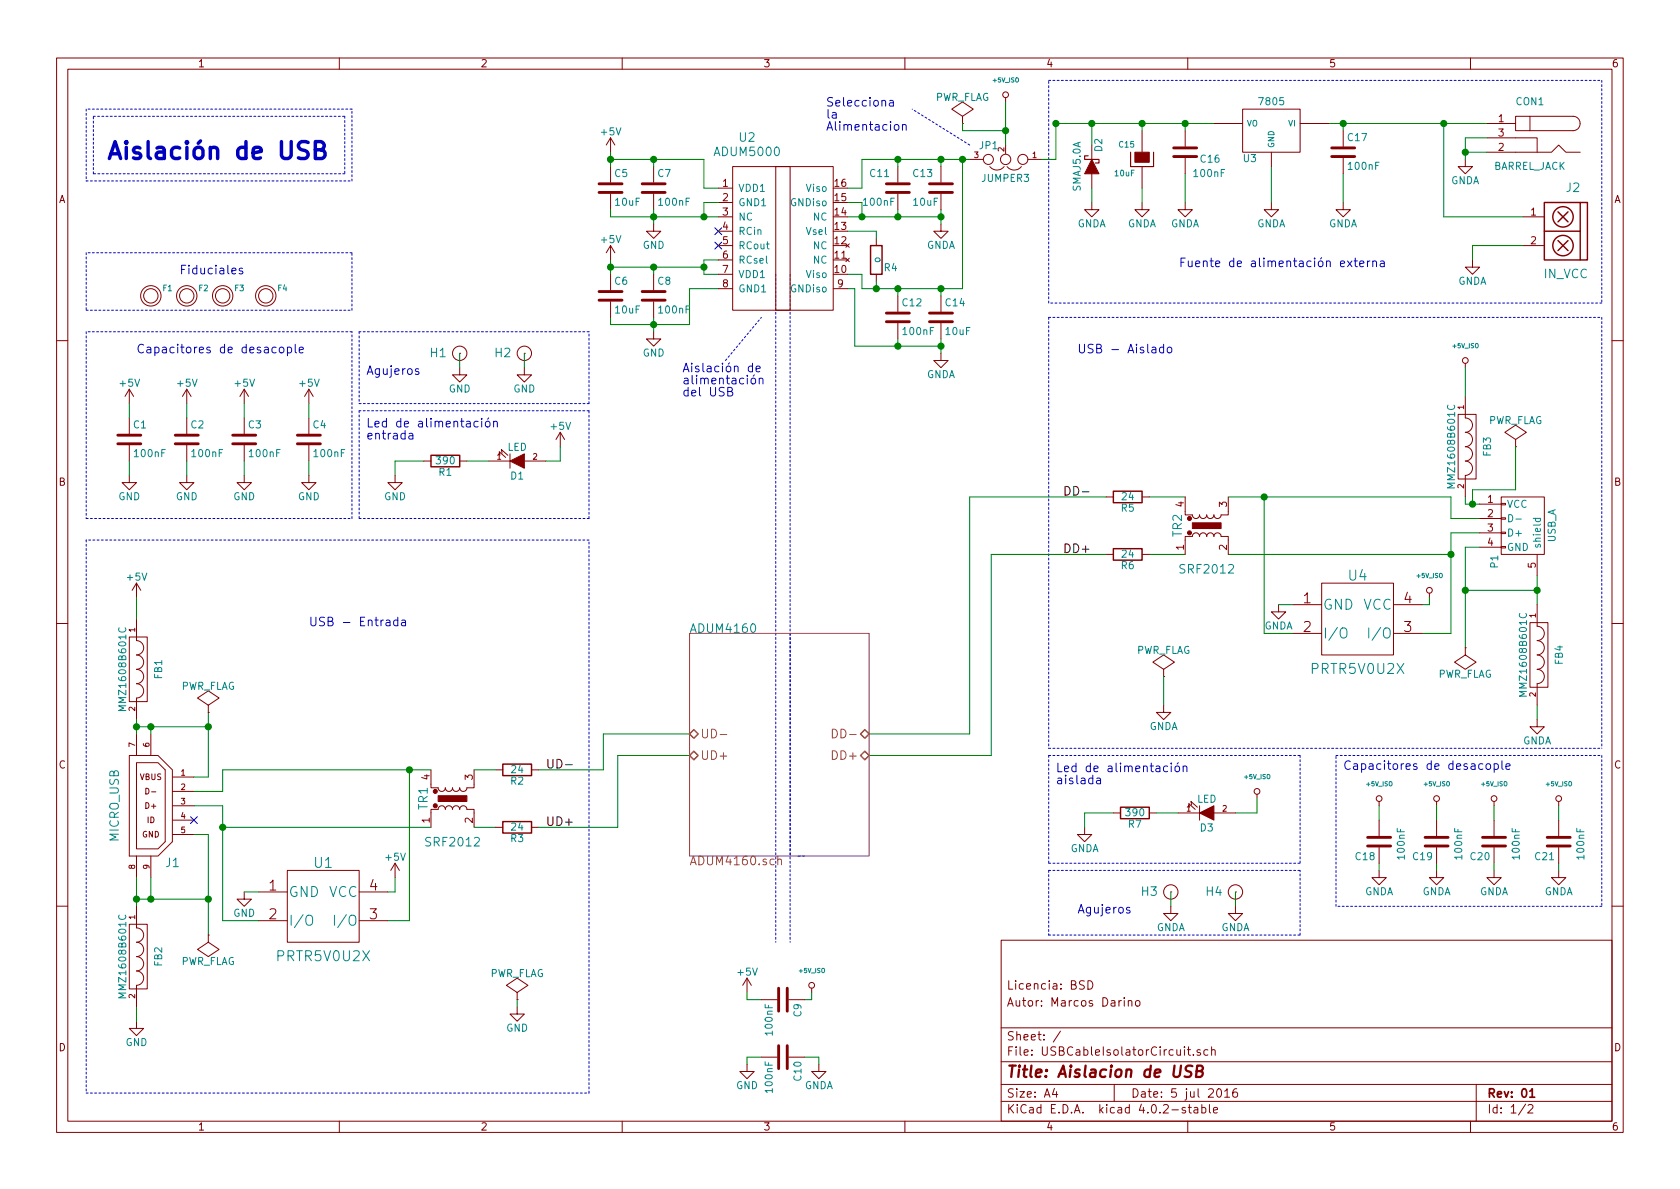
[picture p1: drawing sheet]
<svg xmlns="http://www.w3.org/2000/svg" width="297mm" height="210mm" viewBox="0 0 297 210" stroke-linecap="round" stroke-linejoin="round" font-family="sans-serif">
<defs><g id="words">
<text font-size="4.2" fill="#0000c2" x="19" y="28.2">Aislación de USB</text>
<text font-size="2.8" fill="#840000" x="178" y="190.5">Title: Aislacion de USB</text>
<g font-size="2.5" fill="#840000">
<text x="230.5" y="106.7">1</text>
<text x="248.2" y="106.7">4</text>
<text x="230.5" y="111.8">2</text>
<text x="248.2" y="111.8">3</text>
<text x="47.6" y="157.5">1</text>
<text x="65.4" y="157.5">4</text>
<text x="47.6" y="162.6">2</text>
<text x="65.4" y="162.6">3</text>
</g>
<g font-size="2.5" fill="#008484">
<text x="233.9" y="107.8">GND VCC</text>
<text x="238.5" y="102.7">U4</text>
<text x="233.9" y="112.9">I/O</text>
<text x="242.8" y="112.9">I/O</text>
<text x="232.1" y="119.2">PRTR5V0U2X</text>
<text x="55.6" y="153.5">U1</text>
<text x="51.1" y="158.6">GND VCC</text>
<text x="51.1" y="163.7">I/O</text>
<text x="59.9" y="163.7">I/O</text>
<text x="49.2" y="170">PRTR5V0U2X</text>
</g>
<g font-size="2.1" fill="#0000c2">
<text x="146" y="18.8">Selecciona</text>
<text x="146" y="21">la</text>
<text x="146" y="23.1">Alimentacion</text>
<text x="213.4" y="47.2">Fuente de alimentación externa</text>
<text x="31.7" y="48.5">Fiduciales</text>
<text x="24.1" y="62.5">Capacitores de desacople</text>
<text x="120.6" y="65.8">Aislación de</text>
<text x="190.5" y="62.5">USB - Aislado</text>
<text x="64.8" y="66.3">Agujeros</text>
<text x="120.6" y="68">alimentación</text>
<text x="120.6" y="70.1">del USB</text>
<text x="64.8" y="75.6">Led de alimentación</text>
<text x="64.8" y="77.7">entrada</text>
<text x="54.6" y="110.7">USB - Entrada</text>
<text x="186.7" y="136.5">Led de alimentación</text>
<text x="237.5" y="136.1">Capacitores de desacople</text>
<text x="186.7" y="138.7">aislada</text>
<text x="190.5" y="161.5">Agujeros</text>
</g>
<g font-size="2.1" fill="#008484">
<text x="126.5" y="27.6">ADUM5000</text>
<text x="130.7" y="25.1">U2</text>
<text x="276.9" y="34">J2</text>
<text x="272.9" y="49.2">IN_VCC</text>
<text x="76.1" y="63.2">H1</text>
<text x="87.6" y="63.2">H2</text>
<text x="209" y="94.9" transform="rotate(-90 209 94.9)">TR2</text>
<text x="208.9" y="101.4">SRF2012</text>
<text x="121.9" y="111.9">ADUM4160</text>
<text x="75.6" y="143.2" transform="rotate(-90 75.6 143.2)">TR1</text>
<text x="21" y="148.8" transform="rotate(-90 21 148.8)">MICRO_USB</text>
<text x="75.5" y="149.7">SRF2012</text>
<text x="29.3" y="153.3">J1</text>
<text x="201.9" y="158.4">H3</text>
<text x="213.3" y="158.4">H4</text>
</g>
<g font-size="2.1">
<text x="188" y="87.6">DD-</text>
<text x="188" y="97.8">DD+</text>
<text x="96.5" y="135.9">UD-</text>
<text x="96.5" y="146">UD+</text>
</g>
<g font-size="2.1" fill="#848400">
<text x="123.9" y="130.6">UD-</text>
<text x="148" y="130.6">DD-</text>
<text x="123.9" y="134.4">UD+</text>
<text x="147.4" y="134.4">DD+</text>
<text x="121.9" y="153">ADUM4160.sch</text>
</g>
<g font-size="2.1" fill="#840000">
<text x="178" y="178">Autor: Marcos Darino</text>
<text x="178" y="175">Licencia: BSD</text>
<text x="178" y="184">Sheet: /</text>
<text x="178" y="186.7">File: USBCableIsolatorCircuit.sch</text>
<text x="178" y="196.9">KiCad E.D.A. kicad 4.0.2-stable</text>
<text x="178" y="194.1">Size: A4</text>
<text x="200" y="194.1">Date: 5 jul 2016</text>
<text x="263" y="194.1">Rev: 01</text>
<text x="263" y="196.9">Id: 1/2</text>
</g>
<g font-size="1.8" fill="#840000">
<text x="35" y="11.9">1</text>
<text x="85" y="11.9">2</text>
<text x="135" y="11.9">3</text>
<text x="185" y="11.9">4</text>
<text x="235" y="11.9">5</text>
<text x="285" y="11.9">6</text>
<text x="264.9" y="21.6">1</text>
<text x="264.9" y="26.7">2</text>
<text x="264.9" y="24.1">3</text>
<text x="10.4" y="35.9">A</text>
<text x="127.8" y="33">1</text>
<text x="127.8" y="35.6">2</text>
<text x="147.6" y="35.6">15</text>
<text x="147.6" y="33">16</text>
<text x="285.4" y="35.9">A</text>
<text x="127.8" y="38.1">3</text>
<text x="127.8" y="40.6">4</text>
<text x="147.6" y="40.6">13</text>
<text x="147.6" y="38.1">14</text>
<text x="270.7" y="38.1">1</text>
<text x="127.8" y="43.2">5</text>
<text x="127.8" y="45.7">6</text>
<text x="147.6" y="45.7">11</text>
<text x="147.6" y="43.2">12</text>
<text x="270.7" y="43.2">2</text>
<text x="127.8" y="48.3">7</text>
<text x="127.8" y="50.8">8</text>
<text x="147.6" y="48.3">10</text>
<text x="148.1" y="50.8">9</text>
<text x="10.4" y="85.9">B</text>
<text x="209.3" y="89.6" transform="rotate(-90 209.3 89.6)">4</text>
<text x="216.9" y="89.6" transform="rotate(-90 216.9 89.6)">3</text>
<text x="263" y="88.9">1</text>
<text x="285.4" y="85.9">B</text>
<text x="263" y="91.4">2</text>
<text x="263" y="94">3</text>
<text x="209.3" y="97.3" transform="rotate(-90 209.3 97.3)">1</text>
<text x="216.9" y="97.3" transform="rotate(-90 216.9 97.3)">2</text>
<text x="263" y="96.5">4</text>
<text x="271.5" y="100.4" transform="rotate(-90 271.5 100.4)">5</text>
<text x="10.4" y="135.9">C</text>
<text x="75.9" y="137.9" transform="rotate(-90 75.9 137.9)">4</text>
<text x="83.6" y="137.9" transform="rotate(-90 83.6 137.9)">3</text>
<text x="285.4" y="135.9">C</text>
<text x="75.9" y="145.5" transform="rotate(-90 75.9 145.5)">1</text>
<text x="83.6" y="145.5" transform="rotate(-90 83.6 145.5)">2</text>
<text x="10.4" y="185.9">D</text>
<text x="285.4" y="185.9">D</text>
<text x="35" y="199.9">1</text>
<text x="85" y="199.9">2</text>
<text x="135" y="199.9">3</text>
<text x="185" y="199.9">4</text>
<text x="235" y="199.9">5</text>
<text x="285" y="199.9">6</text>
</g>
<g font-size="1.8" fill="#008484">
<text x="165.2" y="17.8">PWR_FLAG</text>
<text x="106.3" y="23.9">+5V</text>
<text x="222.8" y="18.6">7805</text>
<text x="268.1" y="18.6">CON1</text>
<text x="173.2" y="26.4">JP1</text>
<text x="194.9" y="26.8" transform="rotate(-90 194.9 26.8)">D2</text>
<text x="212.3" y="28.7">C16</text>
<text x="219.9" y="28.6">U3</text>
<text x="238.4" y="24.9">C17</text>
<text x="108.7" y="31.3">C5</text>
<text x="116.3" y="31.3">C7</text>
<text x="130.6" y="33.9">VDD1</text>
<text x="142.6" y="33.9">Viso</text>
<text x="153.9" y="31.3">C11</text>
<text x="161.5" y="31.3">C13</text>
<text x="173.6" y="32.2">JUMPER3</text>
<text x="191.1" y="33.8" transform="rotate(-90 191.1 33.8)">SMAJ5.0A</text>
<text x="211.2" y="31.3">100nF</text>
<text x="238.5" y="30">100nF</text>
<text x="256.5" y="32.6">GNDA</text>
<text x="263.9" y="30">BARREL_JACK</text>
<text x="108.9" y="36.4">10uF</text>
<text x="116.6" y="36.4">100nF</text>
<text x="130.6" y="36.4">GND1</text>
<text x="130.6" y="39">NC</text>
<text x="130.6" y="41.5">RCin</text>
<text x="139.8" y="36.4">GNDiso</text>
<text x="142.7" y="41.5">Vsel</text>
<text x="143.7" y="39">NC</text>
<text x="152.8" y="36.4">100nF</text>
<text x="161.6" y="36.4">10uF</text>
<text x="190.4" y="40.2">GNDA</text>
<text x="199.3" y="40.2">GNDA</text>
<text x="206.9" y="40.2">GNDA</text>
<text x="222.2" y="40.2">GNDA</text>
<text x="234.9" y="40.2">GNDA</text>
<text x="106.3" y="43">+5V</text>
<text x="113.6" y="44">GND</text>
<text x="130.6" y="44.1">RCout</text>
<text x="130.6" y="46.6">RCsel</text>
<text x="143.7" y="46.6">NC</text>
<text x="143.7" y="44.1">NC</text>
<text x="155.7" y="46.5" transform="rotate(-90 155.7 46.5)">o</text>
<text x="156.4" y="47.9">R4</text>
<text x="163.8" y="44">GNDA</text>
<text x="108.7" y="50.3">C6</text>
<text x="116.3" y="50.3">C8</text>
<text x="130.6" y="49.1">VDD1</text>
<text x="130.6" y="51.7">GND1</text>
<text x="139.8" y="51.7">GNDiso</text>
<text x="142.6" y="49.1">Viso</text>
<text x="257.7" y="50.3">GNDA</text>
<text x="108.9" y="55.4">10uF</text>
<text x="116.6" y="55.4">100nF</text>
<text x="159.6" y="54.1">C12</text>
<text x="159.8" y="59.2">100nF</text>
<text x="167.2" y="54.1">C14</text>
<text x="167.3" y="59.2">10uF</text>
<text x="113.6" y="63">GND</text>
<text x="21.3" y="68.4">+5V</text>
<text x="31.4" y="68.4">+5V</text>
<text x="41.6" y="68.4">+5V</text>
<text x="53" y="68.4">+5V</text>
<text x="79.3" y="69.4">GND</text>
<text x="90.8" y="69.4">GND</text>
<text x="163.8" y="66.8">GNDA</text>
<text x="23.6" y="75.7">C1</text>
<text x="33.8" y="75.7">C2</text>
<text x="43.9" y="75.7">C3</text>
<text x="55.4" y="75.7">C4</text>
<text x="97.5" y="76">+5V</text>
<text x="263" y="75">PWR_FLAG</text>
<text x="23.9" y="80.8">100nF</text>
<text x="34.1" y="80.8">100nF</text>
<text x="44.2" y="80.8">100nF</text>
<text x="55.7" y="80.8">100nF</text>
<text x="77.3" y="82.1">390</text>
<text x="89.7" y="79.7">LED</text>
<text x="263.6" y="80.7" transform="rotate(-90 263.6 80.7)">FB3</text>
<text x="20.9" y="88.4">GND</text>
<text x="31.1" y="88.4">GND</text>
<text x="41.2" y="88.4">GND</text>
<text x="52.7" y="88.4">GND</text>
<text x="67.9" y="88.4">GND</text>
<text x="77.6" y="84.1">R1</text>
<text x="90.3" y="84.8">D1</text>
<text x="198.4" y="88.4">24</text>
<text x="257.3" y="85.7" transform="rotate(-90 257.3 85.7)">MMZ1608B601C</text>
<text x="266.4" y="89.8">VCC</text>
<text x="198.3" y="90.5">R5</text>
<text x="266.4" y="94.9">D+</text>
<text x="275" y="96" transform="rotate(-90 275 96)">USB_A</text>
<text x="198.3" y="100.6">R6</text>
<text x="198.4" y="98.6">24</text>
<text x="264.9" y="100.4" transform="rotate(-90 264.9 100.4)">P1</text>
<text x="266.4" y="97.4">GND</text>
<text x="272.4" y="97" transform="rotate(-90 272.4 97)">shield</text>
<text x="22.5" y="102.7">+5V</text>
<text x="223.5" y="111.3">GNDA</text>
<text x="200.8" y="115.6">PWR_FLAG</text>
<text x="254.1" y="119.8">PWR_FLAG</text>
<text x="276.3" y="117.5" transform="rotate(-90 276.3 117.5)">FB4</text>
<text x="22.3" y="125.1" transform="rotate(-90 22.3 125.1)">MMZ1608B601C</text>
<text x="28.7" y="120" transform="rotate(-90 28.7 120)">FB1</text>
<text x="31.9" y="122">PWR_FLAG</text>
<text x="270" y="122.5" transform="rotate(-90 270 122.5)">MMZ1608B601C</text>
<text x="203.1" y="129.1">GNDA</text>
<text x="269.2" y="131.6">GNDA</text>
<text x="90.5" y="136.7">24</text>
<text x="90.3" y="138.7">R2</text>
<text x="211.6" y="141.9">LED</text>
<text x="90.3" y="148.9">R3</text>
<text x="90.5" y="146.9">24</text>
<text x="199.2" y="144.3">390</text>
<text x="199.5" y="146.3">R7</text>
<text x="212.2" y="147">D3</text>
<text x="68.2" y="152.2">+5V</text>
<text x="189.2" y="150.7">GNDA</text>
<text x="239.7" y="152.1">C18</text>
<text x="248.4" y="151.8" transform="rotate(-90 248.4 151.8)">100nF</text>
<text x="249.9" y="152.1">C19</text>
<text x="258.5" y="151.8" transform="rotate(-90 258.5 151.8)">100nF</text>
<text x="260" y="152.1">C20</text>
<text x="268.7" y="151.8" transform="rotate(-90 268.7 151.8)">100nF</text>
<text x="271.5" y="152.1">C21</text>
<text x="280.1" y="151.8" transform="rotate(-90 280.1 151.8)">100nF</text>
<text x="241.2" y="158.3">GNDA</text>
<text x="251.4" y="158.3">GNDA</text>
<text x="261.6" y="158.3">GNDA</text>
<text x="273" y="158.3">GNDA</text>
<text x="41.2" y="162.1">GND</text>
<text x="204.4" y="164.6">GNDA</text>
<text x="215.8" y="164.6">GNDA</text>
<text x="28.7" y="170.8" transform="rotate(-90 28.7 170.8)">FB2</text>
<text x="31.9" y="170.6">PWR_FLAG</text>
<text x="86.5" y="172.8">PWR_FLAG</text>
<text x="130.5" y="172.5">+5V</text>
<text x="22.3" y="175.9" transform="rotate(-90 22.3 175.9)">MMZ1608B601C</text>
<text x="141.7" y="179.8" transform="rotate(-90 141.7 179.8)">C9</text>
<text x="22.2" y="185">GND</text>
<text x="89.5" y="182.4">GND</text>
<text x="136.6" y="182.9" transform="rotate(-90 136.6 182.9)">100nF</text>
<text x="141.7" y="191.1" transform="rotate(-90 141.7 191.1)">C10</text>
<text x="130.1" y="192.6">GND</text>
<text x="136.6" y="193.1" transform="rotate(-90 136.6 193.1)">100nF</text>
<text x="142.2" y="192.6">GNDA</text>
</g>
<g font-size="1.4" fill="#008484">
<text x="220.5" y="22.3">VO</text>
<text x="227.8" y="22.3">VI</text>
<text x="197.9" y="26.1">C15</text>
<text x="225.3" y="26.2" transform="rotate(-90 225.3 26.2)">GND</text>
<text x="197.2" y="31.2">10uF</text>
<text x="28.8" y="51.5">F1</text>
<text x="35.2" y="51.5">F2</text>
<text x="41.5" y="51.5">F3</text>
<text x="49.1" y="51.5">F4</text>
</g>
<g font-size="1.4" fill="#840000">
<text x="172.3" y="27.9">3</text>
<text x="177.5" y="26.8" transform="rotate(-90 177.5 26.8)">2</text>
<text x="182.5" y="27.9">1</text>
<text x="258.8" y="72.4" transform="rotate(-90 258.8 72.4)">1</text>
<text x="87.9" y="81.3">1</text>
<text x="94.2" y="81.3">2</text>
<text x="258.8" y="86.4" transform="rotate(-90 258.8 86.4)">2</text>
<text x="23.9" y="111.8" transform="rotate(-90 23.9 111.8)">1</text>
<text x="271.5" y="109.2" transform="rotate(-90 271.5 109.2)">1</text>
<text x="23.9" y="125.7" transform="rotate(-90 23.9 125.7)">2</text>
<text x="271.5" y="123.2" transform="rotate(-90 271.5 123.2)">2</text>
<text x="23.9" y="132.1" transform="rotate(-90 23.9 132.1)">7</text>
<text x="24.7" y="137.9">VBUS</text>
<text x="26.4" y="132.1" transform="rotate(-90 26.4 132.1)">6</text>
<text x="32" y="137.2">1</text>
<text x="25.8" y="143">D+</text>
<text x="25.9" y="140.5">D-</text>
<text x="32" y="139.7">2</text>
<text x="32" y="142.2">3</text>
<text x="209.8" y="143.5">1</text>
<text x="216.2" y="143.5">2</text>
<text x="25.1" y="148.1">GND</text>
<text x="26" y="145.5">ID</text>
<text x="32" y="144.8">4</text>
<text x="32" y="147.3">5</text>
<text x="23.9" y="153.7" transform="rotate(-90 23.9 153.7)">8</text>
<text x="26.4" y="153.7" transform="rotate(-90 26.4 153.7)">9</text>
<text x="23.9" y="162.6" transform="rotate(-90 23.9 162.6)">1</text>
<text x="23.9" y="176.5" transform="rotate(-90 23.9 176.5)">2</text>
</g>
<g font-size="1.1" fill="#008484">
<text x="175.6" y="14.5">+5V_ISO</text>
<text x="256.9" y="61.5">+5V_ISO</text>
<text x="250.6" y="102.2">+5V_ISO</text>
<text x="220.1" y="137.7">+5V_ISO</text>
<text x="241.7" y="139">+5V_ISO</text>
<text x="251.8" y="139">+5V_ISO</text>
<text x="262" y="139">+5V_ISO</text>
<text x="273.4" y="139">+5V_ISO</text>
<text x="141.4" y="172">+5V_ISO</text>
</g>
</g></defs>
<g fill="none" stroke="#840000" stroke-width=".18">
<path d="M10 10.3h277v189.9h-277zM12 12.2h273v186.1h-273zM60 10.3v1.9M110 10.3v1.9M160 10.3v1.9M177.8 17.3v.7M210 10.3v1.9M219.7 19.3h10.2v7.6h-10.2zM260 10.3v1.9M107.9 24.4l-.7 1.2M107.9 24.4v2.5M107.9 29.5v2.8"/>
<path d="M107.9 34.3v2.8M107.9 24.4l.8 1.2M115.6 39.6v1.3h1.2l-1.2 1.3-1.3-1.3h1.3M115.6 29.5v2.8M115.6 34.3v2.8M127 38.3h2.5M127 33.3h2.5M127 35.8h2.5M129.5 29.5h17.8v25.4h-17.8zM137.2 29.5h2.5v25.4h-2.5zM158.7 29.5v2.8M158.7 34.3v2.8"/>
<path d="M166.4 39.6v1.3h1.2l-1.2 1.3-1.3-1.3h1.3M166.4 29.5v2.8M166.4 34.3v2.8M170.2 21.8h.1M170.2 20.6l1.9-1.3-1.9-1.3-1.9 1.3 1.9 1.3v1.2M171.4 28.2h2.5M175 29.5a1.63 1.63 0 0 0 2.5 0M178.1 29.5a1.63 1.63 0 0 0 2.5 0M181.7 28.2h2.4M193 35.8v1.3h-1.2l1.2 1.2 1.3-1.2h-1.3M193 25.6v2.6M193 30.7v2.6"/>
<path d="M201.9 35.8v1.3h-1.2l1.2 1.2 1.3-1.2h-1.3M201.9 23.1v3.8M201.9 29.5v3.8M209.5 35.8v1.3h-1.2l1.2 1.2 1.3-1.2h-1.3M209.5 23.1v2.8M209.5 27.9v2.8M214.6 21.8h5.1M224.8 35.8v1.3h-1.3l1.3 1.2 1.3-1.2h-1.3M224.8 26.9v2.6M229.9 21.8h5M237.5 35.8v1.3h-1.3l1.3 1.2 1.3-1.2h-1.3M237.5 23.1v2.8"/>
<path d="M237.5 27.9v2.8M259.1 28.2v1.3h-1.3l1.3 1.2 1.2-1.2h-1.2M262.9 24.4h8.9v2.5M262.9 26.9h11.4l1.3-1.3 1.3 1.3h2.5M262.9 21.8h5.1M268 20.6h2.5v2.5h-2.5zM269.2 38.3h3.8M270.5 20.6h7.6a1.27 1.27 0 0 1 1.3 1.2 1.27 1.27 0 0 1-1.3 1.3h-7.6M27.9 53.6h.1M34.3 53.6h.1M40.6 53.6h.1M48.3 53.6h.1"/>
<path d="M107.9 43.4v2.6M107.9 48.5v2.8M107.9 53.3v2.8M107.9 43.4l-.7 1.3M107.9 43.4l.8 1.3M115.6 58.7v1.2h1.2l-1.2 1.3-1.3-1.3h1.3M115.6 48.5v2.8M115.6 53.3v2.8M127 43.4h2.5M127 40.9h2.5M127 46h2.5M127 48.5h2.5"/>
<path d="M127 51h2.5M147.3 51h2.6M149.6 45.7l.6 .6M149.6 43.1l.6 .6M150.2 45.7l-.6 .6M150.2 43.1l-.6 .6M154.9 42.2v1.2M154.9 48.5v1.3M158.7 52.3v2.8M158.7 57.1v2.8M166.4 52.3v2.8M166.4 57.1v2.8"/>
<path d="M260.3 46v1.2h-1.2l1.2 1.3 1.3-1.3h-1.3M269.2 43.4h3.8M10 60.2h2M22.9 68.8v2.6M22.9 73.9v2.8M22.9 78.7v2.8M22.9 68.8l-.8 1.3M22.9 68.8l.7 1.3M33 68.8l-.7 1.3M33 68.8v2.6M33 73.9v2.8M33 78.7v2.8"/>
<path d="M33 68.8l.8 1.3M43.2 68.8l-.8 1.3M43.2 68.8v2.6M43.2 73.9v2.8M43.2 78.7v2.8M43.2 68.8l.7 1.3M54.6 68.8l-.8 1.3M54.6 68.8v2.6M54.6 73.9v2.8M54.6 78.7v2.8M54.6 68.8l.8 1.3M81.3 62.5h.1"/>
<path d="M81.3 65v1.3h1.2l-1.2 1.3-1.3-1.3h1.3M92.7 62.5h.1M92.7 65v1.3h1.3l-1.3 1.3-1.3-1.3h1.3M99.1 76.4l-.8 1.3M99.1 76.4v2.6M99.1 76.4l.7 1.3M166.4 62.5v1.2h1.2l-1.2 1.3-1.3-1.3h1.3M257.8 73.3h3.2v11.4h-3.2zM259.1 64.3v.7M259.1 70.1v3.8a1.27 1.27 0 0 1 1.2 1.3 1.27 1.27 0 0 1-1.2 1.2 1.27 1.27 0 0 1 1.2 1.3 1.27 1.27 0 0 1-1.2 1.3 1.27 1.27 0 0 1 1.2 1.3 1.27 1.27 0 0 1-1.2 1.2 1.27 1.27 0 0 1 1.2 1.3 1.27 1.27 0 0 1-1.2 1.3v3.8M268 79h.1M268 77.7l1.9-1.3-1.9-1.2-1.9 1.2 1.9 1.3v1.3"/>
<path d="M285 60.2h2M22.9 84.1v1.2h1.2l-1.2 1.3-1.3-1.3h1.3M33 84.1v1.2h1.3l-1.3 1.3-1.3-1.3h1.3M43.2 84.1v1.2h1.2l-1.2 1.3-1.3-1.3h1.3M54.6 84.1v1.2h1.3l-1.3 1.3-1.3-1.3h1.3M69.8 84.1v1.2h1.3l-1.3 1.3-1.2-1.3h1.2M74.9 81.5h1.3M81.3 81.5h1.2M86.4 81.5h3.8M88.4 80.5l-.1-.6 1.1 1M88.8 80.1l-.2-.6 1.2 1M90.2 80.3v2.5"/>
<path d="M92.7 81.5h3.8M195.6 98h1.2M195.6 87.9h1.2M201.9 98h1.3M201.9 87.9h1.3M209.5 98v-3.1h1.3a.63 .63 0 0 1 .7-.7 .63 .63 0 0 1 .6 .7 .63 .63 0 0 1 .6-.7 .63 .63 0 0 1 .7 .7 .63 .63 0 0 1 .6-.7 .63 .63 0 0 1 .6 .7 .63 .63 0 0 1 .7-.7 .63 .63 0 0 1 .6 .7h1.3v3.1M209.5 87.9v3.2h1.3a.63 .63 0 0 0 .7 .6 .63 .63 0 0 0 .6-.6 .63 .63 0 0 0 .6 .6 .63 .63 0 0 0 .7-.6 .63 .63 0 0 0 .6 .6 .63 .63 0 0 0 .6-.6 .63 .63 0 0 0 .7 .6 .63 .63 0 0 0 .6-.6h1.3v-3.2M261.6 89.1h3.8M261.6 91.7h3.8M261.6 94.2h3.8M261.6 96.8h3.8M265.4 87.9h7.6v10.1h-7.6z"/>
<path d="M265.4 89h.8v.3h-.8zM265.4 91.6h.8v.2h-.8zM265.4 94.1h.8v.3h-.8zM265.4 96.6h.8v.3h-.8zM271.8 98v3.8M10 110.3h2M22.9 112.6h3.1v11.5h-3.1zM24.1 109.5v3.8a1.27 1.27 0 0 1 1.3 1.2 1.27 1.27 0 0 1-1.3 1.3 1.27 1.27 0 0 1 1.3 1.3 1.27 1.27 0 0 1-1.3 1.3 1.27 1.27 0 0 1 1.3 1.2 1.27 1.27 0 0 1-1.3 1.3 1.27 1.27 0 0 1 1.3 1.3 1.27 1.27 0 0 1-1.3 1.2v3.8M24.1 103.1v2.6M24.1 103.1l-.7 1.3M24.1 103.1l.8 1.3M205.7 119.6h.1"/>
<path d="M205.7 118.4l1.9-1.3-1.9-1.3-1.9 1.3 1.9 1.3v1.2M226.1 106.9v1.3h1.2l-1.2 1.3-1.3-1.3h1.3M228.6 106.9h5.1M228.6 112h5.1M233.7 103.1h12.7v12.7h-12.7zM246.4 106.9h5.1M246.4 112h5.1M252.7 104.9v.8M259.1 114.5h.1M259.1 114.5v1.3l1.9 1.3-1.9 1.3-1.9-1.3 1.9-1.3M270.5 110.1h3.2v11.4h-3.2zM271.8 106.9v3.8a1.27 1.27 0 0 1 1.2 1.3 1.27 1.27 0 0 1-1.2 1.3 1.27 1.27 0 0 1 1.2 1.2 1.27 1.27 0 0 1-1.2 1.3 1.27 1.27 0 0 1 1.2 1.3 1.27 1.27 0 0 1-1.2 1.3 1.27 1.27 0 0 1 1.2 1.2 1.27 1.27 0 0 1-1.2 1.3v3.8"/>
<path d="M285 110.3h2M22.9 133.6h5l2.6 2.5v12.7l-2.6 2.6h-5zM24.1 129.8v3.8M26.7 129.8v3.8M29.2 136.1v12.7zM29.2 136.1l-1.3-1.2h-3.8v15.2h3.8l1.3-1.3M30.5 137.4h3.8M30.5 139.9h3.8M36.8 126h.1M36.8 124.7l1.9-1.3-1.9-1.2-1.9 1.2 1.9 1.3v1.3M76.2 136.1v3.2h1.3a.63 .63 0 0 0 .6 .6 .63 .63 0 0 0 .6-.6 .63 .63 0 0 0 .7 .6 .63 .63 0 0 0 .6-.6 .63 .63 0 0 0 .6 .6 .63 .63 0 0 0 .7-.6 .63 .63 0 0 0 .6 .6 .63 .63 0 0 0 .6-.6h1.3v-3.2M87.6 136.1h1.3"/>
<path d="M94 136.1h1.2M205.7 124.7v1.3h1.3l-1.3 1.2-1.2-1.2h1.2M271.8 127.2v1.3h1.2l-1.2 1.3-1.3-1.3h1.3M24.1 151.4v3.8M26.7 151.4v3.8M30.5 142.5h3.8M30.5 145h3.8M30.5 147.6h3.8M43.2 157.7v1.3h1.2l-1.2 1.3-1.3-1.3h1.3M45.7 157.7h5.1M50.8 153.9h12.7v12.7h-12.7zM63.5 157.7h5.1"/>
<path d="M69.8 152.6l-.7 1.3M69.8 152.6v2.6M69.8 152.6l.8 1.3M76.2 146.3v-3.2h1.3a.63 .63 0 0 1 .6-.6 .63 .63 0 0 1 .6 .6 .63 .63 0 0 1 .7-.6 .63 .63 0 0 1 .6 .6 .63 .63 0 0 1 .6-.6 .63 .63 0 0 1 .7 .6 .63 .63 0 0 1 .6-.6 .63 .63 0 0 1 .6 .6h1.3v3.2M87.6 146.3h1.3M94 146.3h1.2M191.8 146.3v1.3h1.2l-1.2 1.2-1.3-1.2h1.3M196.8 143.8h1.3M203.2 143.8h1.3M207 157.7h.1M208.3 143.8h3.8M210.3 142.7l-.1-.6 1.1 1"/>
<path d="M210.7 142.4l-.1-.7 1.1 1M212.1 142.5v2.5M214.6 143.8h3.8M218.4 157.7h.1M222.2 140.5v.7M243.8 153.9v1.3h1.3l-1.3 1.3-1.2-1.3h1.2M243.8 141.7v.8M243.8 145v2.8M243.8 149.9v2.7M254 153.9v1.3h1.3l-1.3 1.3-1.3-1.3h1.3M254 141.7v.8M254 145v2.8"/>
<path d="M254 149.9v2.7M264.2 153.9v1.3h1.2l-1.2 1.3-1.3-1.3h1.3M264.2 141.7v.8M264.2 145v2.8M264.2 149.9v2.7M275.6 153.9v1.3h1.3l-1.3 1.3-1.3-1.3h1.3M275.6 141.7v.8M275.6 145v2.8M275.6 149.9v2.7M10 160.2h2M22.9 163.4h3.1v11.5h-3.1zM24.1 160.3v3.8a1.27 1.27 0 0 1 1.3 1.2 1.27 1.27 0 0 1-1.3 1.3 1.27 1.27 0 0 1 1.3 1.3 1.27 1.27 0 0 1-1.3 1.3 1.27 1.27 0 0 1 1.3 1.2 1.27 1.27 0 0 1-1.3 1.3 1.27 1.27 0 0 1 1.3 1.3 1.27 1.27 0 0 1-1.3 1.2v3.8"/>
<path d="M36.8 165.3h.1M36.8 165.3v1.3l1.9 1.3-1.9 1.3-1.9-1.3 1.9-1.3M45.7 162.8h5.1M63.5 162.8h5.1M91.4 176.8h.1M91.4 175.5l1.9-1.3-1.9-1.2-1.9 1.2 1.9 1.3v1.3M91.4 178v1.3h1.3l-1.3 1.3-1.2-1.3h1.2M132.1 173l-.8 1.2M132.1 173v2.5M132.1 173l.7 1.2M134.6 176.8h2.8M139.4 176.8h2.8"/>
<path d="M143.5 174.7v.8M177 166.3h108v32h-108zM192.4 173.4a.76 .76 0 0 1 .8 .8 .76 .76 0 0 1-.8 .7zM198.8 176.4v.2M198.8 176.9v1M199.5 177.1l.2-.2 .4 .1v.9M199.5 176.9v1M200.8 177.1l.2-.2 .5 .2v.5l-.1 .2-.4 .1-.2-.1zM207 160.3v1.2h1.3l-1.3 1.3-1.3-1.3h1.3M218.4 160.3v1.2h1.3l-1.3 1.3-1.2-1.3h1.2M285 160.2h2M24.1 180.6v1.3h1.3l-1.3 1.2-1.2-1.2h1.2"/>
<path d="M60 198.3v1.9M110 198.3v1.9M132.1 188.2v1.3h1.2l-1.2 1.2-1.3-1.2h1.3M134.6 186.9h2.8M139.4 186.9h2.8M144.8 188.2v1.3h1.2l-1.2 1.2-1.3-1.2h1.3M160 198.3v1.9M177 194.8h108M177 191.8h108M177 187.8h108M177 181.8h108M186.4 192.5l-.3 1h.9"/>
<path d="M186.8 193v1M187.5 182.3l-1.3 2M197 191.8v3M209.4 185.1v.2M209.6 195.9a.37 .37 0 0 0-.6 .1l.1 .3 .5 .1 .1 .1-.3 .3-.4-.1M209.9 185.6h.6M210 198.3v1.9M210.1 195.8h.5M210.1 185.1v1.3l.4 .2M210.3 195.3v1.3l.3 .2M211 186.5v.1M211.2 195.9h.5l.1 .9"/>
<path d="M211.8 196.2l-.5 .1-.2 .2 .2 .3 .5-.1M212.2 185.7a.37 .37 0 0 0-.6 .1l.1 .2 .5 .2 .1 .1-.2 .3-.5-.1M212.5 195.9l.4-.1 .3 .3-.1 .6h-.6M212.5 195.3v1.5M213.6 185.7l-.5-.1-.2 .3v.6l.2 .1 .5-.1M213.8 195.3v1.3l.2 .2M214.2 185.7l.2-.1 .4 .1 .1 .9M214.2 185.1v1.5M214.6 196.3l.7-.1-.1-.3-.4-.1-.2 .2v.7h.6M215.3 192.7l.2-.2a.81 .81 0 0 1 .6 .6 .81 .81 0 0 1-.3 .8l-.2 .1a.79 .79 0 0 1-.3-1.3zM216.5 193l.5-.5v1.5M216.5 194h.9"/>
<path d="M218.7 192.5a.59 .59 0 0 0-.7 .7v.7l.2 .1 .5-.1 .1-.5-.1-.2-.5-.1-.2 .3M260 198.3v1.9M261 191.8v6.5M269.7 195.2l-1.2 2M270.2 195.5l.2-.2h.4l.2 .5-.9 1h.9"/>
<circle cx="177.8" cy="16.8" r=".51"/>
<circle cx="174.8" cy="28.2" r=".89"/>
<circle cx="177.8" cy="28.2" r=".91"/>
<circle cx="180.8" cy="28.2" r=".89"/>
<circle cx="26.7" cy="52.3" r="1.8"/>
<circle cx="26.7" cy="52.3" r="1.27"/>
<circle cx="33" cy="52.3" r="1.8"/>
<circle cx="33" cy="52.3" r="1.27"/>
<circle cx="39.4" cy="52.3" r="1.8"/>
<circle cx="39.4" cy="52.3" r="1.27"/>
<circle cx="47" cy="52.3" r="1.8"/>
<circle cx="47" cy="52.3" r="1.27"/>
<circle cx="81.3" cy="62.5" r="1.27"/>
<circle cx="92.7" cy="62.5" r="1.27"/>
<circle cx="259.1" cy="63.7" r=".51"/>
<circle cx="252.7" cy="104.4" r=".51"/>
<circle cx="222.3" cy="139.9" r=".51"/>
<circle cx="207" cy="157.7" r="1.27"/>
<circle cx="218.4" cy="157.7" r="1.27"/>
<circle cx="243.8" cy="141.2" r=".51"/>
<circle cx="254" cy="141.2" r=".51"/>
<circle cx="264.2" cy="141.2" r=".51"/>
<circle cx="275.6" cy="141.2" r=".51"/>
<circle cx="143.5" cy="174.2" r=".51"/>
</g>
<path d="M270.5 193l.4-.5v1.5M270.5 194h.8" fill="none" stroke="#840000" stroke-width=".3"/>
<path d="M210.8 188.5l-.3-.1-.6 .1a.47 .47 0 0 0-.3 .5 .47 .47 0 0 0 .4 .4l.3 .1a.48 .48 0 0 1 .3 .5 .48 .48 0 0 1-.4 .4l-.8-.1M211.6 189.4l.8-.1a.46 .46 0 0 0 .3-.5 .46 .46 0 0 0-.4-.4h-.6l-.2 2h.7a.53 .53 0 0 0 .4-.5 .53 .53 0 0 0-.4-.5" fill="none" stroke="#840000" stroke-width=".41"/>
<g fill="#840000" stroke="#840000" stroke-width=".18">
<path d="M193 28.2l1.3 2.5h-2.5z"/>
<path d="M77.5 140.7h5v1h-5z"/>
<path d="M200.7 26.9h2.5v1.8h-2.5z"/>
<path d="M90.2 81.5l2.5-1.2v2.5z"/>
<path d="M210.8 92.5h5.1v1h-5.1z"/>
<path d="M212.1 143.8l2.5-1.3v2.5z"/>
<circle cx="77" cy="142.5" r=".36"/>
<circle cx="77" cy="139.9" r=".36"/>
<circle cx="210.3" cy="94.2" r=".36"/>
<circle cx="210.3" cy="91.7" r=".36"/>
</g>
<path d="M192.4 27.6h-.6v.6h2.5v.6h-.6M199.9 26.9v2.6h4.1v-2.6" fill="none" stroke="#840000" stroke-width=".2"/>
<g fill="none" stroke="#840000" stroke-width=".25">
<path d="M273 35.8h7.7v10.2h-7.7zM275.5 37.5l1.7 1.7M277.2 37.5l-1.7 1.7M279.4 35.8v10.2M153.9 43.4h2.1v5.1h-2.1zM273 40.9h6.4M275.5 42.5l1.7 1.8M277.2 42.5l-1.7 1.8M76.2 80.5h5.1v2h-5.1zM196.8 97h5.1v2.1h-5.1zM196.8 86.9h5.1v2h-5.1zM88.9 135.1h5.1v2.1h-5.1z"/>
<path d="M88.9 145.3h5.1v2h-5.1zM198.1 142.7h5.1v2.1h-5.1z"/>
<circle cx="276.4" cy="38.3" r="1.8"/>
<circle cx="276.4" cy="43.4" r="1.8"/>
</g>
<g fill="none" stroke="#008484" stroke-width=".18">
<path d="M256 71.6a.5 .5 0 0 0 0 .7 .5 .5 0 0 0 .6 .1l.4-.1a.41 .41 0 0 0 .1-.7M257.2 85.4h-1.3l.9 .4-.9 .5h1.3M266.8 91a.64 .64 0 0 1 .7 .6 .64 .64 0 0 1-.7 .7zM268 91.8h1M271.1 91.7h1.3M271.6 91.7l-.1 .3 .3 .2 .5-.1v-.4M21.1 111a.5 .5 0 0 0 0 .6 .5 .5 0 0 0 .6 .2l.3-.1a.41 .41 0 0 0 .1-.7M132.9 110.5l.2-.2a.81 .81 0 0 1 .5 .8 .81 .81 0 0 1-.5 .7l-.2-.1-.2-.5zM237.2 111.1a.6 .6 0 0 1 1 .5v.6a.62 .62 0 0 1-.8 .6l-.2-.1a1.25 1.25 0 0 1 0-1.6zM242 111v1.8M268.7 108.5a.5 .5 0 0 0 0 .6 .5 .5 0 0 0 .6 .1l.4-.1a.41 .41 0 0 0 .1-.6M22.3 124.8h-1.3l.9 .4-.9 .4h1.3"/>
<path d="M269.9 122.3h-1.3l.9 .4-.9 .4h1.3M21.1 161.8a.5 .5 0 0 0 0 .6 .5 .5 0 0 0 .6 .2l.3-.1a.41 .41 0 0 0 .1-.7M22.3 175.6h-1.3l.9 .4-.9 .4h1.3M54.3 161.9a.6 .6 0 0 1 1 .5v.6a.62 .62 0 0 1-.8 .6l-.2-.1a1.25 1.25 0 0 1 0-1.6zM59.1 161.8v1.8"/>
</g>
<g fill="none" stroke="#840000" stroke-width=".51">
<path d="M105.9 34h4.1M105.9 32.5h4.1M113.5 34h4.1M113.5 32.5h4.1M156.7 34h4.1M156.7 32.5h4.1M164.3 34h4.1M164.3 32.5h4.1M207.5 27.7h4.1M207.5 26.2h4.1M235.5 27.7h4M235.5 26.2h4"/>
<path d="M105.9 53.1h4.1M105.9 51.6h4.1M113.5 53.1h4.1M113.5 51.6h4.1M156.7 56.9h4.1M156.7 55.4h4.1M164.3 56.9h4.1M164.3 55.4h4.1M20.8 78.5h4.1M20.8 77h4.1M31 78.5h4.1M31 77h4.1"/>
<path d="M41.1 78.5h4.1M41.1 77h4.1M52.6 78.5h4M52.6 77h4M241.8 148.1h4.1M241.8 149.6h4.1M252 148.1h4M252 149.6h4M262.1 148.1h4.1M262.1 149.6h4.1M273.6 148.1h4M273.6 149.6h4"/>
<path d="M137.7 174.7v4.1M139.2 174.7v4.1M137.7 184.9v4.1M139.2 184.9v4.1"/>
</g>
<path d="M191.4 87h1.1M100 135.2h1.2" fill="none" stroke="#000" stroke-width=".18"/>
<path d="M126.4 40.3l1.2 1.2M126.4 42.8l1.2 1.2M127.6 40.3l-1.2 1.2M127.6 42.8l-1.2 1.2M33.7 144.4l1.2 1.2M34.9 144.4l-1.2 1.2" fill="none" stroke="#000084" stroke-width=".18"/>
<g fill="none" stroke="#0000c2" stroke-width=".18">
<path d="M157.3 17.8h.6l.1 1M158 18.1l-.5 .1a.3 .3 0 0 0-.3 .3 .3 .3 0 0 0 .3 .3l.5-.1M158.2 22.2l.2-.2 .5 .2v.6l-.1 .2h-.4l-.2-.1zM159.6 22.2v-.1a.36 .36 0 0 1 .6 .1v.8M159.6 22v1M42.9 47.5l-.4-.1-.2 .2 .1 .2 .5 .2v.4h-.6M208.8 46.4h.5M209.5 45.6h-.7v1.6M210.1 46.1v.9a.38 .38 0 0 0 .7 0M210.8 46.1v1.1M211.4 46.7l.7-.2v-.3l-.5-.1-.2 .3 .1 .7h.6M212.8 46.3l.1-.1a.36 .36 0 0 1 .5 .2v.8"/>
<path d="M212.8 46.1v1.1M244.1 46.2h.6l.1 1M244.8 46.5l-.6 .1a.3 .3 0 0 0-.2 .3 .3 .3 0 0 0 .2 .3l.6-.1M49.5 61.5l.2-.1 .4 .1 .1 .6-.2 .2-.3 .1-.2-.2zM50.8 61.5a.48 .48 0 0 1 .7 0v.7a.48 .48 0 0 1-.7 .1M50.8 61.4v1.5M52.2 60.9v1.3l.2 .2M52.9 61.9l.7-.2v-.2l-.5-.1-.2 .2 .1 .7h.6M72.3 76.7h.6l.1 .9M73 77l-.5 .1a.3 .3 0 0 0-.2 .3 .3 .3 0 0 0 .2 .2h.5M74 65.3l-.3-.1-.3 .2 .1 .2 .5 .2v.3h-.6M84.5 74.6a.48 .48 0 0 0-.6 0v.8a.48 .48 0 0 0 .6 0"/>
<path d="M85.2 74v.1M85.2 74.5v1M86 74.6l.3-.1 .3 .3v.4l-.3 .3-.3-.1-.2-.2v-.4zM86.4 73.9l-.2 .2M87.3 74.6h.1a.36 .36 0 0 1 .5 .1v.8M87.3 74.5v1M128.7 69.2h.6l.2-.3-.1-.2-.2-.2h-.5v1.5h.6l.2-.1 .1-.4-.4-.3M132.9 67l.2-.1 .4 .1 .1 .6-.1 .2-.4 .1-.2-.2zM133 64.8a.48 .48 0 0 0-.6 .1v.7a.48 .48 0 0 0 .6 .1M133 64.2v1.6M133.4 66.3l-.2 .2M133.7 65.2l.7-.1-.1-.3-.4-.1-.2 .3 .1 .7h.5"/>
<path d="M134.2 67l.1-.1a.36 .36 0 0 1 .6 .2v.8M134.2 66.9v1M205.7 61.5a.48 .48 0 0 0-.6 0v.7a.48 .48 0 0 0 .6 .1M205.7 60.9v1.5M206.5 61.5l.2-.1 .4 .1 .1 .6-.2 .2-.3 .1-.2-.2zM70.3 109.7a.48 .48 0 0 0-.6 .1v.7a.48 .48 0 0 0 .6 .1M70.3 109.1v1.6M71 109.7h.6l.1 1M71.7 110l-.5 .1a.3 .3 0 0 0-.2 .3 .3 .3 0 0 0 .2 .3l.5-.1M193.9 137.7h.6l.1 .9M194.6 137.9l-.5 .1a.3 .3 0 0 0-.3 .3 .3 .3 0 0 0 .3 .3l.5-.1M206.5 135.5a.48 .48 0 0 0-.7 .1v.7a.48 .48 0 0 0 .7 .1"/>
<path d="M207.1 134.9v.2M207.1 135.5v1M207.8 135.6l.3-.1 .4 .1 .1 .6-.2 .2-.3 .1-.3-.2zM208.3 134.9l-.2 .2M209.2 135.6l.1-.1a.36 .36 0 0 1 .6 .2v.8M209.2 135.5v1M262.8 135.2l.2-.2 .5 .2 .1 .6-.2 .2-.4 .1-.2-.2zM264.2 135.1a.48 .48 0 0 1 .6 .1v.7a.48 .48 0 0 1-.6 .1M264.2 135v1.6M265.6 134.5v1.4l.2 .2M266.3 135.6l.7-.2-.1-.3-.4-.1-.2 .3v.7h.6M199.7 160.5l-.3-.1-.2 .3v.2l.5 .1v.4h-.5"/>
</g>
<path d="M55.8 26.5h.9a.74 .74 0 0 0 .6-.7 .74 .74 0 0 0-.6-.8h-.9v3h1.1a.78 .78 0 0 0 .6-.8 .78 .78 0 0 0-.8-.7" fill="none" stroke="#0000c2" stroke-width=".61"/>
<g fill="none" stroke="#008400" stroke-width=".18">
<path d="M177.8 18v7.6M107.9 37.1v1.2h19.1M107.9 28.2h16.6v5.1h2.5M107.9 26.9v2.6M115.6 28.2v1.3M115.6 37.1v2.5M127 35.8h-2.5v2.5M149.9 38.3h16.5M149.9 35.8h2.5v2.5M158.7 28.2v1.3M158.7 37.1v1.2M166.4 28.2v1.3"/>
<path d="M166.4 37.1v2.5M170.2 28.2v22.8h-17.8v-2.5h-2.5M170.2 21.8v1.3h7.6M171.4 28.2h-19v5.1h-2.5M193 21.8v3.8M193 33.3v2.5M201.9 21.8v1.3M201.9 33.3v2.5M209.5 21.8v1.3M209.5 30.7v5.1M214.6 21.8h-27.9v6.4h-2.6M224.8 29.5v6.3"/>
<path d="M234.9 21.8h28M237.5 21.8v1.3M237.5 30.7v5.1M255.3 21.8v16.5h13.9M259.1 26.9h3.8M262.9 24.4h-3.8v3.8M107.9 47.2h16.6M107.9 46v2.5M115.6 47.2v1.3M115.6 56.1v2.6M127 46h-2.5v2.5h2.5M127 51h-5.1v6.4h-14v-1.3"/>
<path d="M149.9 51h1.2v10.2h15.3M149.9 40.9h5v1.3M154.9 49.8v1.2M158.7 51v1.3M158.7 59.9v1.3M166.4 51v1.3M166.4 59.9v2.6M269.2 43.4h-8.9v2.6M22.9 71.4v2.5M33 71.4v2.5M43.2 71.4v2.5M54.6 71.4v2.5"/>
<path d="M81.3 62.5v2.5M92.7 62.5v2.5M99.1 79v2.5h-2.6M259.1 65v5.1M268 79v7.6h-7.7v2.5M22.9 81.5v2.6M33 81.5v2.6M43.2 81.5v2.6M54.6 81.5v2.6M74.9 81.5h-5.1v2.6M82.5 81.5h3.9M195.6 98h-20.3v35.6h-21.6"/>
<path d="M195.6 87.9h-24.2v41.9h-17.7M203.2 98h6.3M203.2 87.9h6.3M217.2 87.9h39.3v3.8h5.1M217.2 98h39.3M223.5 87.9v24.1h5.1M259.1 87.9v1.2h2.5M261.6 96.8h-2.5v17.7M261.6 94.2h-5.1v17.8h-5M24.1 105.7v3.8M205.7 119.6v5.1M226.1 106.9h2.5"/>
<path d="M252.7 105.7v1.2h-1.2M259.1 104.4h12.7M271.8 101.8v5.1M24.1 127.2v2.6M24.1 128.5h12.7M26.7 128.5v1.3M36.8 126v11.4h-2.5M72.4 136.1v26.7h-3.8M76.2 136.1h-36.8v3.8h-5.1M83.8 136.1h3.8M121.9 129.8h-15.2v6.3h-11.5M121.9 133.6h-12.7v12.7h-14"/>
<path d="M271.8 124.7v2.5M24.1 155.2v5.1M24.1 159h12.7M26.7 155.2v3.8M34.3 147.6h2.5v17.7M34.3 142.5h5.1v20.3h6.3M39.4 146.3h36.8M43.2 157.7h2.5M69.8 155.2v2.5h-1.2M83.8 146.3h3.8M196.8 143.8h-5v2.5M204.5 143.8h3.8"/>
<path d="M207 157.7v2.6M218.4 157.7v2.6M222.2 141.2v2.6h-3.8M243.8 142.5v2.5M243.8 152.6v1.3M254 142.5v2.5M254 152.6v1.3M264.2 142.5v2.5M264.2 152.6v1.3M275.6 142.5v2.5M275.6 152.6v1.3M24.1 178v2.6"/>
<path d="M91.4 176.8v1.2M132.1 175.5v1.3h2.5M143.5 175.5v1.3h-1.3M134.6 186.9h-2.5v1.3M142.2 186.9h2.6v1.3"/>
</g>
<g fill="#008400" stroke="#008400" stroke-width=".25">
<circle cx="26.7" cy="159" r=".51"/>
<circle cx="24.1" cy="159" r=".51"/>
<circle cx="24.1" cy="128.5" r=".51"/>
<circle cx="26.7" cy="128.5" r=".51"/>
<circle cx="39.4" cy="146.3" r=".51"/>
<circle cx="72.4" cy="136.1" r=".51"/>
<circle cx="209.6" cy="21.8" r=".51"/>
<circle cx="255.3" cy="21.8" r=".51"/>
<circle cx="259.1" cy="26.9" r=".51"/>
<circle cx="271.8" cy="104.4" r=".51"/>
<circle cx="223.5" cy="87.9" r=".51"/>
<circle cx="256.5" cy="98" r=".51"/>
<circle cx="201.9" cy="21.8" r=".51"/>
<circle cx="124.5" cy="47.2" r=".51"/>
<circle cx="108" cy="47.2" r=".51"/>
<circle cx="115.6" cy="47.2" r=".51"/>
<circle cx="115.6" cy="57.4" r=".51"/>
<circle cx="158.8" cy="51" r=".51"/>
<circle cx="166.4" cy="28.2" r=".51"/>
<circle cx="166.4" cy="51" r=".51"/>
<circle cx="237.5" cy="21.8" r=".51"/>
<circle cx="36.8" cy="159" r=".51"/>
<circle cx="259.1" cy="104.4" r=".51"/>
<circle cx="260.3" cy="89.1" r=".51"/>
<circle cx="36.8" cy="128.5" r=".51"/>
<circle cx="193" cy="21.8" r=".51"/>
<circle cx="154.9" cy="51" r=".51"/>
<circle cx="166.4" cy="38.3" r=".51"/>
<circle cx="158.8" cy="38.3" r=".51"/>
<circle cx="166.4" cy="61.2" r=".51"/>
<circle cx="158.8" cy="61.2" r=".51"/>
<circle cx="152.4" cy="38.3" r=".51"/>
<circle cx="115.6" cy="38.3" r=".51"/>
<circle cx="124.5" cy="38.3" r=".51"/>
<circle cx="108" cy="28.2" r=".51"/>
<circle cx="115.6" cy="28.2" r=".51"/>
<circle cx="158.8" cy="28.2" r=".51"/>
<circle cx="186.7" cy="21.8" r=".51"/>
<circle cx="177.8" cy="23.1" r=".51"/>
<circle cx="170.2" cy="28.2" r=".51"/>
</g>
<g fill="none" stroke="#0000c2" stroke-width=".18" stroke-dasharray=".3 .4">
<path d="M15.2 19.3v12.7M62.2 19.3h-47M185.4 14.2h97.8M283.2 14.2v39.4M15.2 32h47M16.5 20.6h44.5M16.5 30.7v-10.1M61 20.6v10.1M61 30.7h-44.5M62.2 32v-12.7M171.4 25.6l-10.1-6.3M15.2 58.7v33"/>
<path d="M15.2 54.9h47M15.2 44.7v10.2M62.2 58.7h-47M62.2 54.9v-10.2M62.2 44.7h-47M63.5 58.7v12.7M104.1 58.7h-40.6M137.2 48.5v118.1M139.7 48.5v118.1M185.4 56.1h97.8M185.4 56.1v76.2M185.4 53.6v-39.4"/>
<path d="M283.2 56.1v76.2M283.2 53.6h-97.8M63.5 72.6v19.1M63.5 71.4h40.6M104.1 72.6h-40.6M104.1 71.4v-12.7M128.3 63.7l6.3-7.6M15.2 95.5v97.8M15.2 91.7h47M62.2 91.7v-33M63.5 91.7h40.6M104.1 95.5h-88.9"/>
<path d="M104.1 91.7v-19.1M139.7 112v39.4M185.4 132.3h97.8M185.4 133.6v19M185.4 133.6h44.5M229.9 133.6v19M236.2 133.6h47M283.2 133.6v26.7M142.2 151.4h-1.2M185.4 152.6h44.5M185.4 153.9h44.5M185.4 153.9v11.4"/>
<path d="M185.4 165.3h44.5M229.9 165.3v-11.4M236.2 160.3v-26.7M283.2 160.3h-47M15.2 193.3h88.9M104.1 193.3v-97.8"/>
</g>
<path d="M121.9 112h31.8v39.4h-31.8z" fill="none" stroke="#840084" stroke-width=".18"/>
<path d="M127.3 129.9h1.2M147.2 129a.77 .77 0 0 1 .9 .7 .77 .77 0 0 1-.9 .8zM137.5 152.1l.1-.1a.36 .36 0 0 1 .6 .1v.8M137.5 151.4v1.5" fill="none" stroke="#848400" stroke-width=".18"/>
<path d="M121.9 129.8l.8-.8 .7 .8-.7 .8zM121.9 133.6l.8-.8 .7 .8-.7 .8zM152.1 129.8l.8-.8 .8 .8-.8 .8zM152.1 133.6l.8-.8 .8 .8-.8 .8z" fill="none" stroke="#848400" stroke-width=".25"/>
<use href="#words"/>
</svg>
